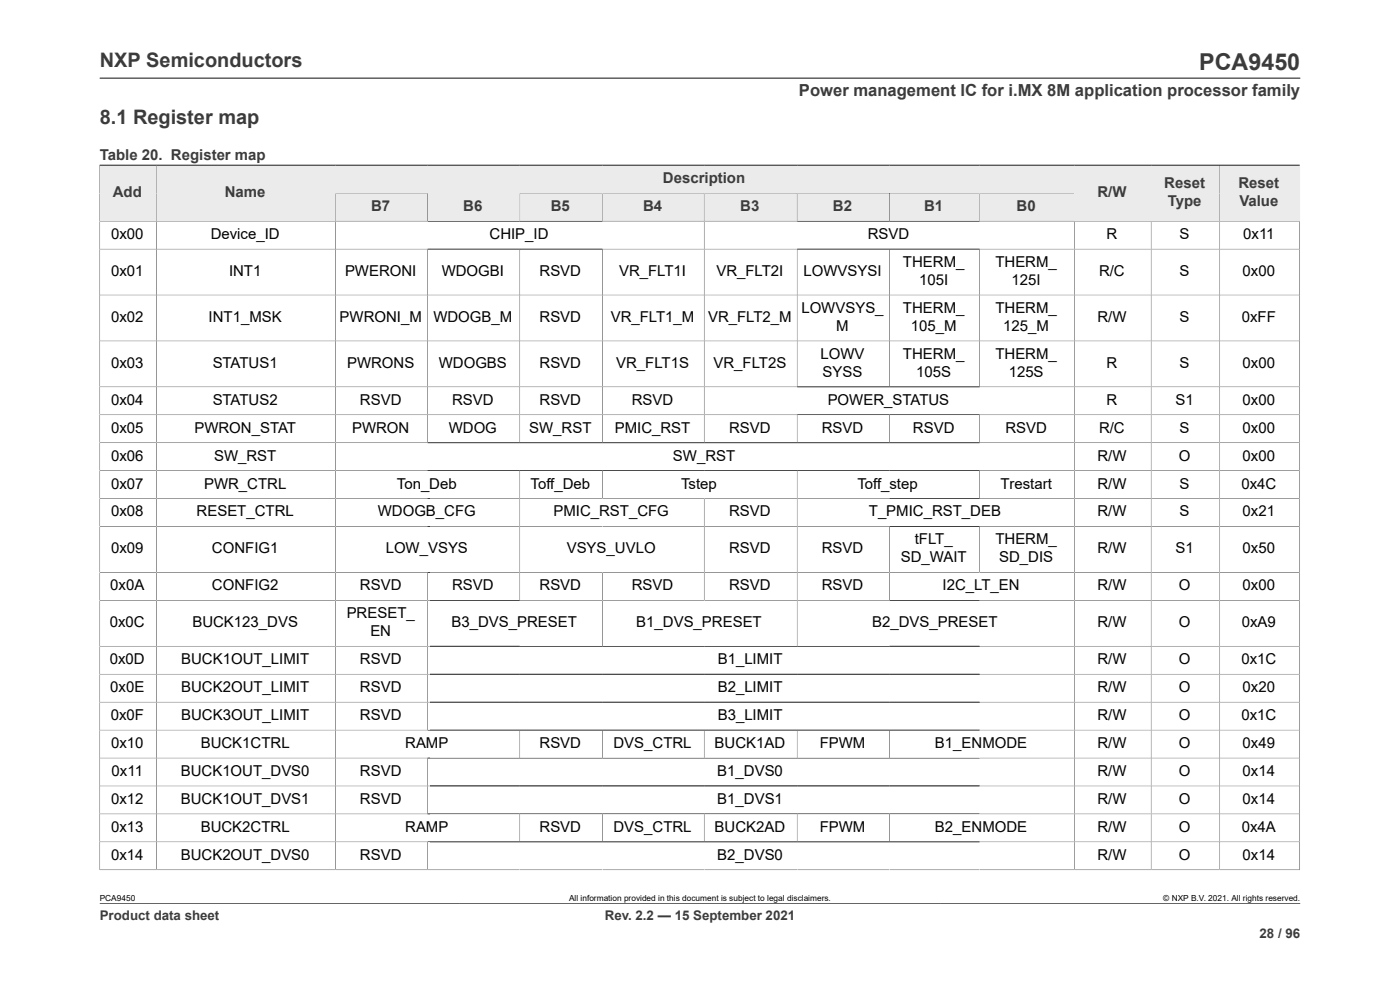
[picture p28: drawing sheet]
<svg xmlns="http://www.w3.org/2000/svg" width="297mm" height="210mm" viewBox="0 0 297 210" stroke-linecap="round" stroke-linejoin="round" font-family="sans-serif">
<defs><g id="words">
<text font-size="4.9" fill="#3c3c3c" x="254.4" y="14.8">PCA9450</text>
<g font-size="4.2" fill="#3c3c3c">
<text x="21.2" y="14.2">NXP Semiconductors</text>
<text x="21.2" y="26.2">8.1 Register map</text>
</g>
<text font-size="3.5" fill="#3c3c3c" x="169.5" y="20.3">Power management IC for i.MX 8M application processor family</text>
<g font-size="3.2" fill="#3c3c3c">
<text x="21.2" y="33.9">Table 20. Register map</text>
<text x="23.9" y="41.8">Add</text>
<text x="47.7" y="41.8">Name</text>
<text x="140.6" y="38.9">Description</text>
<text x="232.8" y="41.8">R/W</text>
<text x="247" y="39.9">Reset</text>
<text x="262.7" y="39.9">Reset</text>
<text x="78.7" y="44.8">B7</text>
<text x="98.3" y="44.8">B6</text>
<text x="116.8" y="44.8">B5</text>
<text x="136.4" y="44.8">B4</text>
<text x="157.1" y="44.8">B3</text>
<text x="176.7" y="44.8">B2</text>
<text x="196.1" y="44.8">B1</text>
<text x="215.7" y="44.8">B0</text>
<text x="247.7" y="43.7">Type</text>
<text x="262.9" y="43.7">Value</text>
</g>
<g font-size="3.2">
<text x="23.6" y="50.7">0x00</text>
<text x="44.7" y="50.7">Device_ID</text>
<text x="103.9" y="50.7">CHIP_ID</text>
<text x="184.1" y="50.7">RSVD</text>
<text x="234.7" y="50.7">R</text>
<text x="250.2" y="50.7">S</text>
<text x="263.7" y="50.7">0x11</text>
<text x="23.6" y="58.5">0x01</text>
<text x="48.6" y="58.5">INT1</text>
<text x="73.2" y="58.5">PWERONI</text>
<text x="93.7" y="58.5">WDOGBI</text>
<text x="114.5" y="58.5">RSVD</text>
<text x="131.3" y="58.5">VR_FLT1I</text>
<text x="152" y="58.5">VR_FLT2I</text>
<text x="170.4" y="58.5">LOWVSYSI</text>
<text x="191.6" y="56.6">THERM_</text>
<text x="211.2" y="56.6">THERM_</text>
<text x="233.2" y="58.5">R/C</text>
<text x="250.2" y="58.5">S</text>
<text x="263.6" y="58.5">0x00</text>
<text x="195" y="60.4">105I</text>
<text x="214.6" y="60.4">125I</text>
<text x="23.6" y="68.3">0x02</text>
<text x="44.3" y="68.3">INT1_MSK</text>
<text x="72" y="68.3">PWRONI_M</text>
<text x="91.9" y="68.3">WDOGB_M</text>
<text x="114.5" y="68.3">RSVD</text>
<text x="129.6" y="68.3">VR_FLT1_M</text>
<text x="150.2" y="68.3">VR_FLT2_M</text>
<text x="170" y="66.4">LOWVSYS_</text>
<text x="177.4" y="70.2">M</text>
<text x="191.6" y="66.4">THERM_</text>
<text x="193.2" y="70.2">105_M</text>
<text x="211.2" y="66.4">THERM_</text>
<text x="212.8" y="70.2">125_M</text>
<text x="232.8" y="68.3">R/W</text>
<text x="250.2" y="68.3">S</text>
<text x="263.4" y="68.3">0xFF</text>
<text x="174.1" y="76.1">LOWV</text>
<text x="191.6" y="76.1">THERM_</text>
<text x="211.2" y="76.1">THERM_</text>
<text x="23.6" y="78">0x03</text>
<text x="45.1" y="78">STATUS1</text>
<text x="73.6" y="78">PWRONS</text>
<text x="93.1" y="78">WDOGBS</text>
<text x="114.5" y="78">RSVD</text>
<text x="130.7" y="78">VR_FLT1S</text>
<text x="151.4" y="78">VR_FLT2S</text>
<text x="174.5" y="79.9">SYSS</text>
<text x="194.4" y="79.9">105S</text>
<text x="214" y="79.9">125S</text>
<text x="234.7" y="78">R</text>
<text x="250.2" y="78">S</text>
<text x="263.6" y="78">0x00</text>
<text x="23.6" y="85.8">0x04</text>
<text x="45.1" y="85.8">STATUS2</text>
<text x="76.4" y="85.8">RSVD</text>
<text x="95.9" y="85.8">RSVD</text>
<text x="114.5" y="85.8">RSVD</text>
<text x="134" y="85.8">RSVD</text>
<text x="175.6" y="85.8">POWER_STATUS</text>
<text x="234.7" y="85.8">R</text>
<text x="249.4" y="85.8">S1</text>
<text x="263.6" y="85.8">0x00</text>
<text x="23.6" y="91.8">0x05</text>
<text x="41.2" y="91.8">PWRON_STAT</text>
<text x="74.7" y="91.8">PWRON</text>
<text x="95.2" y="91.8">WDOG</text>
<text x="112.3" y="91.8">SW_RST</text>
<text x="130.4" y="91.8">PMIC_RST</text>
<text x="154.7" y="91.8">RSVD</text>
<text x="174.3" y="91.8">RSVD</text>
<text x="193.7" y="91.8">RSVD</text>
<text x="213.3" y="91.8">RSVD</text>
<text x="233.2" y="91.8">R/C</text>
<text x="250.2" y="91.8">S</text>
<text x="263.6" y="91.8">0x00</text>
<text x="23.6" y="97.7">0x06</text>
<text x="45.4" y="97.7">SW_RST</text>
<text x="142.8" y="97.7">SW_RST</text>
<text x="232.8" y="97.7">R/W</text>
<text x="250.1" y="97.7">O</text>
<text x="263.6" y="97.7">0x00</text>
<text x="23.6" y="103.6">0x07</text>
<text x="43.3" y="103.6">PWR_CTRL</text>
<text x="84.2" y="103.6">Ton_Deb</text>
<text x="112.5" y="103.6">Toff_Deb</text>
<text x="144.5" y="103.6">Tstep</text>
<text x="181.9" y="103.6">Toff_step</text>
<text x="212.2" y="103.6">Trestart</text>
<text x="232.8" y="103.6">R/W</text>
<text x="250.2" y="103.6">S</text>
<text x="263.4" y="103.6">0x4C</text>
<text x="23.6" y="109.5">0x08</text>
<text x="41.7" y="109.5">RESET_CTRL</text>
<text x="80.2" y="109.5">WDOGB_CFG</text>
<text x="117.4" y="109.5">PMIC_RST_CFG</text>
<text x="154.7" y="109.5">RSVD</text>
<text x="184.3" y="109.5">T_PMIC_RST_DEB</text>
<text x="232.8" y="109.5">R/W</text>
<text x="250.2" y="109.5">S</text>
<text x="263.6" y="109.5">0x21</text>
<text x="23.6" y="117.4">0x09</text>
<text x="45" y="117.4">CONFIG1</text>
<text x="81.8" y="117.4">LOW_VSYS</text>
<text x="120.2" y="117.4">VSYS_UVLO</text>
<text x="154.7" y="117.4">RSVD</text>
<text x="174.3" y="117.4">RSVD</text>
<text x="191.1" y="119.3">SD_WAIT</text>
<text x="194.1" y="115.5">tFLT_</text>
<text x="211.2" y="115.5">THERM_</text>
<text x="212" y="119.3">SD_DIS</text>
<text x="232.8" y="117.4">R/W</text>
<text x="249.4" y="117.4">S1</text>
<text x="263.6" y="117.4">0x50</text>
<text x="23.4" y="125.2">0x0A</text>
<text x="45" y="125.2">CONFIG2</text>
<text x="76.4" y="125.2">RSVD</text>
<text x="95.9" y="125.2">RSVD</text>
<text x="114.5" y="125.2">RSVD</text>
<text x="134" y="125.2">RSVD</text>
<text x="154.7" y="125.2">RSVD</text>
<text x="174.3" y="125.2">RSVD</text>
<text x="200" y="125.2">I2C_LT_EN</text>
<text x="232.8" y="125.2">R/W</text>
<text x="250.1" y="125.2">O</text>
<text x="263.6" y="125.2">0x00</text>
<text x="73.5" y="131.1">PRESET_</text>
<text x="23.3" y="133">0x0C</text>
<text x="40.8" y="133">BUCK123_DVS</text>
<text x="78.6" y="134.9">EN</text>
<text x="95.8" y="133">B3_DVS_PRESET</text>
<text x="135" y="133">B1_DVS_PRESET</text>
<text x="185" y="133">B2_DVS_PRESET</text>
<text x="232.8" y="133">R/W</text>
<text x="250.1" y="133">O</text>
<text x="263.4" y="133">0xA9</text>
<text x="23.3" y="140.9">0x0D</text>
<text x="38.4" y="140.9">BUCK1OUT_LIMIT</text>
<text x="76.4" y="140.9">RSVD</text>
<text x="152.3" y="140.9">B1_LIMIT</text>
<text x="232.8" y="140.9">R/W</text>
<text x="250.1" y="140.9">O</text>
<text x="263.4" y="140.9">0x1C</text>
<text x="23.4" y="146.8">0x0E</text>
<text x="38.4" y="146.8">BUCK2OUT_LIMIT</text>
<text x="76.4" y="146.8">RSVD</text>
<text x="152.3" y="146.8">B2_LIMIT</text>
<text x="232.8" y="146.8">R/W</text>
<text x="250.1" y="146.8">O</text>
<text x="263.6" y="146.8">0x20</text>
<text x="23.5" y="152.7">0x0F</text>
<text x="38.4" y="152.7">BUCK3OUT_LIMIT</text>
<text x="76.4" y="152.7">RSVD</text>
<text x="152.3" y="152.7">B3_LIMIT</text>
<text x="232.8" y="152.7">R/W</text>
<text x="250.1" y="152.7">O</text>
<text x="263.4" y="152.7">0x1C</text>
<text x="23.6" y="158.7">0x10</text>
<text x="42.6" y="158.7">BUCK1CTRL</text>
<text x="86" y="158.7">RAMP</text>
<text x="114.5" y="158.7">RSVD</text>
<text x="130.2" y="158.7">DVS_CTRL</text>
<text x="151.6" y="158.7">BUCK1AD</text>
<text x="173.9" y="158.7">FPWM</text>
<text x="198.3" y="158.7">B1_ENMODE</text>
<text x="232.8" y="158.7">R/W</text>
<text x="250.1" y="158.7">O</text>
<text x="263.6" y="158.7">0x49</text>
<text x="23.7" y="164.6">0x11</text>
<text x="38.4" y="164.6">BUCK1OUT_DVS0</text>
<text x="76.4" y="164.6">RSVD</text>
<text x="152.2" y="164.6">B1_DVS0</text>
<text x="232.8" y="164.6">R/W</text>
<text x="250.1" y="164.6">O</text>
<text x="263.6" y="164.6">0x14</text>
<text x="23.6" y="170.5">0x12</text>
<text x="38.4" y="170.5">BUCK1OUT_DVS1</text>
<text x="76.4" y="170.5">RSVD</text>
<text x="152.2" y="170.5">B1_DVS1</text>
<text x="232.8" y="170.5">R/W</text>
<text x="250.1" y="170.5">O</text>
<text x="263.6" y="170.5">0x14</text>
<text x="23.6" y="176.4">0x13</text>
<text x="42.6" y="176.4">BUCK2CTRL</text>
<text x="86" y="176.4">RAMP</text>
<text x="114.5" y="176.4">RSVD</text>
<text x="130.2" y="176.4">DVS_CTRL</text>
<text x="151.6" y="176.4">BUCK2AD</text>
<text x="173.9" y="176.4">FPWM</text>
<text x="198.3" y="176.4">B2_ENMODE</text>
<text x="232.8" y="176.4">R/W</text>
<text x="250.1" y="176.4">O</text>
<text x="263.4" y="176.4">0x4A</text>
<text x="23.6" y="182.4">0x14</text>
<text x="38.4" y="182.4">BUCK2OUT_DVS0</text>
<text x="76.4" y="182.4">RSVD</text>
<text x="152.2" y="182.4">B2_DVS0</text>
<text x="232.8" y="182.4">R/W</text>
<text x="250.1" y="182.4">O</text>
<text x="263.6" y="182.4">0x14</text>
</g>
<g font-size="2.8" fill="#3c3c3c">
<text x="21.2" y="195.2">Product data sheet</text>
<text x="128.3" y="195.2">Rev. 2.2 — 15 September 2021</text>
<text x="267.2" y="199">28 / 96</text>
</g>
<g font-size="1.8">
<text x="21.2" y="191.1">PCA9450</text>
<text x="120.7" y="191.1">All information provided in this document is subject to legal disclaimers.</text>
<text x="246.8" y="191.1">© NXP B.V. 2021. All rights reserved.</text>
</g>
</g></defs>
<path d="M21.2 16.6h254.6M21.2 35.1h254.5M71.2 35.1v5.9h156.7v-5.9" fill="none" stroke="#3c3c3c" stroke-width=".21"/>
<path d="M71.3 35.1h156.5v5.8h-156.5z" fill="#ebebeb"/>
<path d="M21.2 35.1h12v11.8h-12z" fill="none" stroke="#3c3c3c" stroke-width=".21"/>
<path d="M21.2 35.1h11.9v11.7h-11.9z" fill="#ebebeb"/>
<path d="M33.2 35.1h38v11.8h-38z" fill="none" stroke="#3c3c3c" stroke-width=".21"/>
<g fill="#ebebeb">
<path d="M33.3 35.1h37.8v11.7h-37.8z"/>
<path d="M71.3 41.1h19.3v5.7h-19.3z"/>
</g>
<path d="M71.2 41h39.1v5.9h-39.1zM90.7 41v5.9" fill="none" stroke="#3c3c3c" stroke-width=".21"/>
<g fill="#ebebeb">
<path d="M90.8 41.1h19.4v5.7h-19.4z"/>
<path d="M110.3 41.1h17.5v5.7h-17.5z"/>
</g>
<path d="M110.3 41h17.5v5.9h-17.5z" fill="none" stroke="#3c3c3c" stroke-width=".21"/>
<path d="M127.9 41.1h21.4v5.7h-21.4z" fill="#ebebeb"/>
<path d="M127.8 41h21.6v5.9h-21.6z" fill="none" stroke="#3c3c3c" stroke-width=".21"/>
<path d="M149.5 41.1h19.5v5.7h-19.5z" fill="#ebebeb"/>
<path d="M149.4 41h19.7v5.9h-19.7z" fill="none" stroke="#3c3c3c" stroke-width=".21"/>
<path d="M169.2 41.1h19.4v5.7h-19.4z" fill="#ebebeb"/>
<path d="M169.1 41h19.6v5.9h-19.6z" fill="none" stroke="#3c3c3c" stroke-width=".21"/>
<path d="M188.8 41.1h19v5.7h-19z" fill="#ebebeb"/>
<path d="M188.7 41h19.1v5.9h-19.1z" fill="none" stroke="#3c3c3c" stroke-width=".21"/>
<path d="M207.9 41.1h19.9v5.7h-19.9z" fill="#ebebeb"/>
<path d="M227.9 41h-20.1v5.9h36.4v-11.8h-16.3v11.8" fill="none" stroke="#3c3c3c" stroke-width=".21"/>
<path d="M228 35.1h16.1v11.7h-16.1z" fill="#ebebeb"/>
<path d="M244.2 35.1h14.6v11.8h-14.6z" fill="none" stroke="#3c3c3c" stroke-width=".21"/>
<path d="M244.3 35.1h14.4v11.7h-14.4z" fill="#ebebeb"/>
<path d="M258.8 35.1h16.9v11.8h-16.9z" fill="none" stroke="#3c3c3c" stroke-width=".21"/>
<path d="M258.8 35.1h16.9v11.7h-16.9z" fill="#ebebeb"/>
<g fill="none" stroke="#3c3c3c" stroke-width=".21">
<path d="M21.2 35.1h254.5M21.2 52.8h254.5M33.2 46.9v137.6M71.2 46.9v137.6M90.7 52.8v41.1M110.3 52.8v41.1M127.8 52.8v41.1M149.4 46.9v47M169.1 52.8v29.3M188.7 52.8v29.3M207.8 52.8v29.3M227.9 46.9v137.6"/>
<path d="M244.2 46.9v137.6M258.8 46.9v137.6M21.2 62.6h254.5M21.2 72.3h254.5M21.2 82.1h254.5M21.2 88h254.5M21.2 93.9h254.5M21.2 99.8h254.5M110.3 99.8v27.6M127.8 99.8v6M169.1 88v5.9M169.1 99.8v37.3"/>
<path d="M188.7 88v5.9M207.8 88v5.9M207.8 99.8v6M21.2 105.8h254.5M21.2 111.7h254.5M149.4 105.8v21.6M188.7 111.7v15.7M207.8 111.7v9.7M21.2 121.4h254.5M21.2 127.4h254.5M21.2 137.1h254.5M90.7 121.4v33.5"/>
<path d="M127.8 121.4v15.7M21.2 143h254.5M21.2 148.9h254.5M21.2 154.9h254.5M110.3 154.9v5.9M127.8 154.9v5.9M149.4 154.9v5.9M169.1 154.9v5.9M188.7 154.9v5.9M21.2 160.8h254.5M21.2 166.7h254.5M21.2 172.6h254.5"/>
<path d="M21.2 178.6h254.5M90.7 160.8v11.8M90.7 178.6v5.9M110.3 172.6v6M127.8 172.6v6M149.4 172.6v6M169.1 172.6v6M188.7 172.6v6M21.1 184.5h254.7M21.2 191.7h254.6M21.2 184.6v-137.7h254.5v137.7"/>
</g>
<use href="#words"/>
</svg>
